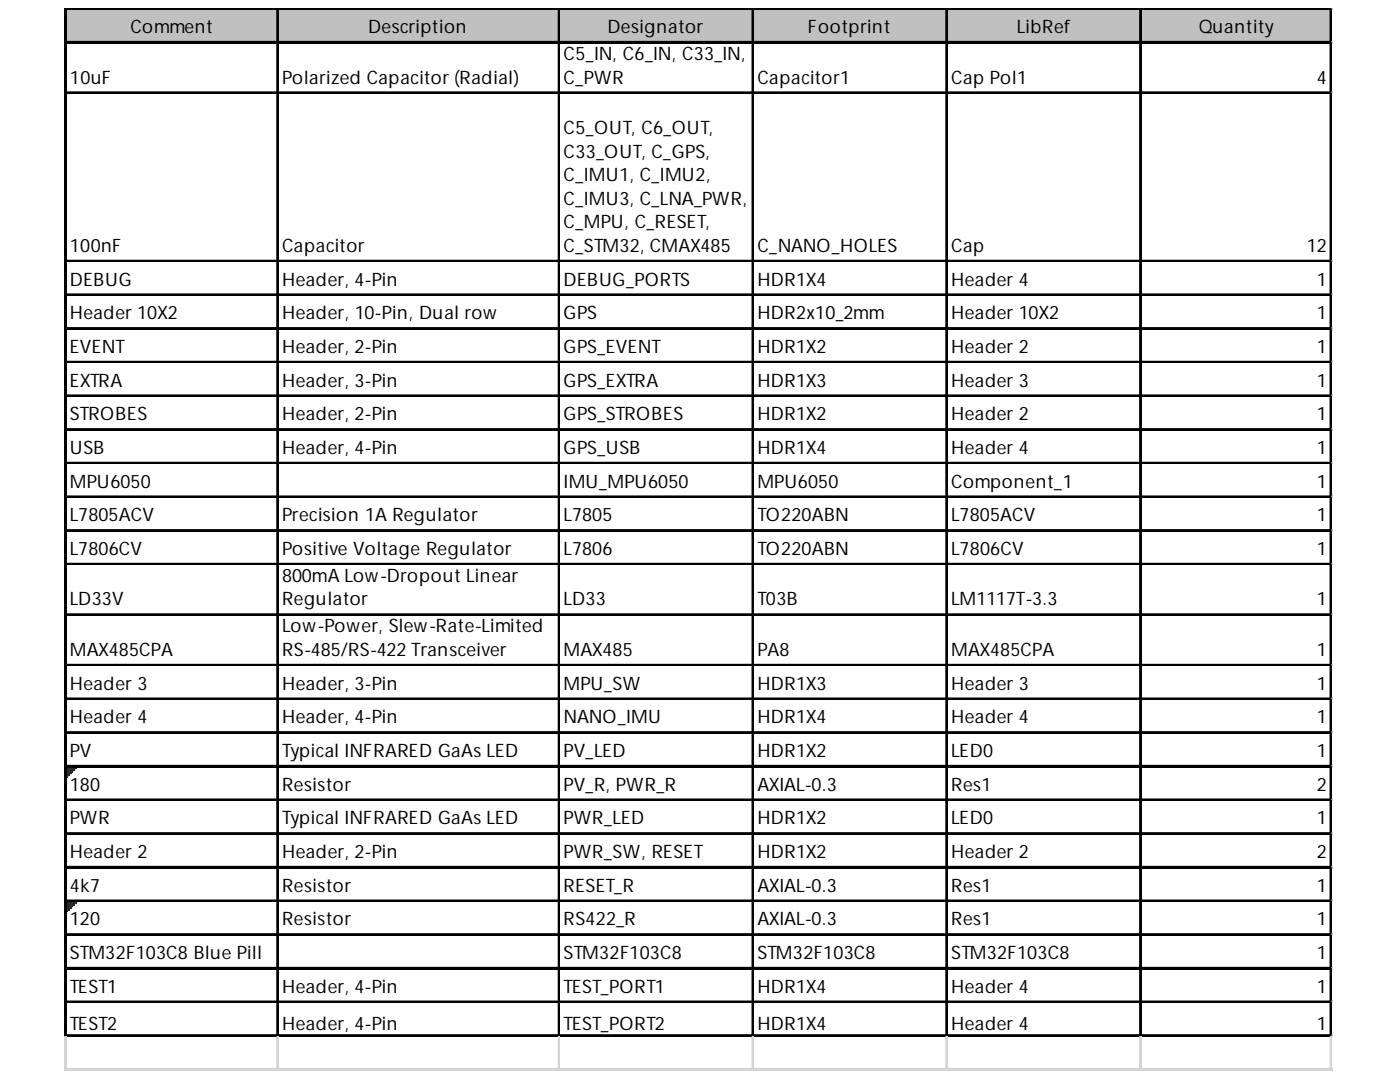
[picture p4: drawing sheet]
<svg xmlns="http://www.w3.org/2000/svg" width="279mm" height="216mm" viewBox="0 0 279 216" stroke-linecap="round" stroke-linejoin="round" font-family="sans-serif">
<defs><g id="words">
<g font-size="3.7">
<text x="26" y="6.6">Comment</text>
<text x="73.5" y="6.6">Description</text>
<text x="112.5" y="12">C5_IN, C6_IN, C33_IN,</text>
<text x="121.2" y="6.6">Designator</text>
<text x="161.2" y="6.6">Footprint</text>
<text x="203" y="6.6">LibRef</text>
<text x="239.3" y="6.6">Quantity</text>
<text x="13.9" y="16.7">10uF</text>
<text x="56.3" y="16.7">Polarized Capacitor(Radial)</text>
<text x="112.5" y="16.7">C_PWR</text>
<text x="151.2" y="16.7">Capacitor1</text>
<text x="189.8" y="16.7">Cap Pol1</text>
<text x="262.8" y="16.7">4</text>
<text x="112.5" y="26.8">C5_OUT, C6_OUT,</text>
<text x="112.5" y="31.5">C33_OUT, C_GPS,</text>
<text x="112.5" y="36.2">C_IMU1, C_IMU2,</text>
<text x="112.5" y="40.9">C_IMU3, C_LNA_PWR,</text>
<text x="112.5" y="45.6">C_MPU, C_RESET,</text>
<text x="13.9" y="50.3">100nF</text>
<text x="56.3" y="50.3">Capacitor</text>
<text x="112.5" y="50.3">C_STM32, CMAX485</text>
<text x="151.2" y="50.3">C_NANO_HOLES</text>
<text x="189.8" y="50.3">Cap</text>
<text x="260.8" y="50.3">12</text>
<text x="13.9" y="57">DEBUG</text>
<text x="56.3" y="57">Header, 4-Pin</text>
<text x="112.5" y="57">DEBUG_PORTS</text>
<text x="151.2" y="57">HDR1X4</text>
<text x="189.8" y="57">Header 4</text>
<text x="262.8" y="57">1</text>
<text x="13.9" y="63.7">Header10X2</text>
<text x="56.3" y="63.7">Header, 10-Pin, Dual row</text>
<text x="112.5" y="63.7">GPS</text>
<text x="151.2" y="63.7">HDR2x10_2mm</text>
<text x="189.8" y="63.7">Header10X2</text>
<text x="262.8" y="63.7">1</text>
<text x="13.9" y="70.4">EVENT</text>
<text x="56.3" y="70.4">Header, 2-Pin</text>
<text x="112.5" y="70.4">GPS_EVENT</text>
<text x="151.2" y="70.4">HDR1X2</text>
<text x="189.8" y="70.4">Header 2</text>
<text x="262.8" y="70.4">1</text>
<text x="13.9" y="77.1">EXTRA</text>
<text x="56.3" y="77.1">Header, 3-Pin</text>
<text x="112.5" y="77.1">GPS_EXTRA</text>
<text x="151.2" y="77.1">HDR1X3</text>
<text x="189.8" y="77.1">Header 3</text>
<text x="262.8" y="77.1">1</text>
<text x="13.9" y="83.9">STROBES</text>
<text x="56.3" y="83.9">Header, 2-Pin</text>
<text x="112.5" y="83.9">GPS_STROBES</text>
<text x="151.2" y="83.9">HDR1X2</text>
<text x="189.8" y="83.9">Header 2</text>
<text x="262.8" y="83.9">1</text>
<text x="13.9" y="90.6">USB</text>
<text x="56.3" y="90.6">Header, 4-Pin</text>
<text x="112.5" y="90.6">GPS_USB</text>
<text x="151.2" y="90.6">HDR1X4</text>
<text x="189.8" y="90.6">Header 4</text>
<text x="262.8" y="90.6">1</text>
<text x="13.9" y="97.3">MPU6050</text>
<text x="112.5" y="97.3">IMU_MPU6050</text>
<text x="151.2" y="97.3">MPU6050</text>
<text x="189.8" y="97.3">Component_1</text>
<text x="262.8" y="97.3">1</text>
<text x="13.9" y="104">L7805ACV</text>
<text x="56.3" y="104">Precision 1A Regulator</text>
<text x="112.5" y="104">L7805</text>
<text x="151.2" y="104">TO220ABN</text>
<text x="189.8" y="104">L7805ACV</text>
<text x="262.8" y="104">1</text>
<text x="13.9" y="110.7">L7806CV</text>
<text x="56.3" y="110.7">Positive Voltage Regulator</text>
<text x="112.5" y="110.7">L7806</text>
<text x="151.2" y="110.7">TO220ABN</text>
<text x="189.8" y="110.7">L7806CV</text>
<text x="262.8" y="110.7">1</text>
<text x="56.3" y="116.1">800mA Low-DropoutLinear</text>
<text x="13.9" y="120.8">LD33V</text>
<text x="56.3" y="120.8">Regulator</text>
<text x="112.5" y="120.8">LD33</text>
<text x="151.2" y="120.8">T03B</text>
<text x="189.8" y="120.8">LM1117T-3.3</text>
<text x="262.8" y="120.8">1</text>
<text x="13.9" y="130.9">MAX485CPA</text>
<text x="56.3" y="126.2">Low-Power, Slew-Rate-Limited</text>
<text x="56.3" y="130.9">RS-485/RS-422 Transceiver</text>
<text x="112.5" y="130.9">MAX485</text>
<text x="151.2" y="130.9">PA8</text>
<text x="189.8" y="130.9">MAX485CPA</text>
<text x="262.8" y="130.9">1</text>
<text x="13.9" y="137.6">Header 3</text>
<text x="56.3" y="137.6">Header, 3-Pin</text>
<text x="112.5" y="137.6">MPU_SW</text>
<text x="151.2" y="137.6">HDR1X3</text>
<text x="189.8" y="137.6">Header 3</text>
<text x="262.8" y="137.6">1</text>
<text x="13.9" y="144.3">Header 4</text>
<text x="56.3" y="144.3">Header, 4-Pin</text>
<text x="112.5" y="144.3">NANO_IMU</text>
<text x="151.2" y="144.3">HDR1X4</text>
<text x="189.8" y="144.3">Header 4</text>
<text x="262.8" y="144.3">1</text>
<text x="13.9" y="151.1">PV</text>
<text x="56.3" y="151.1">Typical INFRARED GaAsLED</text>
<text x="112.5" y="151.1">PV_LED</text>
<text x="151.2" y="151.1">HDR1X2</text>
<text x="189.8" y="151.1">LED0</text>
<text x="262.8" y="151.1">1</text>
<text x="13.9" y="157.8">180</text>
<text x="56.3" y="157.8">Resistor</text>
<text x="112.5" y="157.8">PV_R, PWR_R</text>
<text x="151.2" y="157.8">AXIAL-0.3</text>
<text x="189.8" y="157.8">Res1</text>
<text x="262.8" y="157.8">2</text>
<text x="13.9" y="164.5">PWR</text>
<text x="56.3" y="164.5">Typical INFRARED GaAsLED</text>
<text x="112.5" y="164.5">PWR_LED</text>
<text x="151.2" y="164.5">HDR1X2</text>
<text x="189.8" y="164.5">LED0</text>
<text x="262.8" y="164.5">1</text>
<text x="13.9" y="171.2">Header 2</text>
<text x="56.3" y="171.2">Header, 2-Pin</text>
<text x="112.5" y="171.2">PWR_SW, RESET</text>
<text x="151.2" y="171.2">HDR1X2</text>
<text x="189.8" y="171.2">Header 2</text>
<text x="262.8" y="171.2">2</text>
<text x="13.9" y="177.9">4k7</text>
<text x="56.3" y="177.9">Resistor</text>
<text x="112.5" y="177.9">RESET_R</text>
<text x="151.2" y="177.9">AXIAL-0.3</text>
<text x="189.8" y="177.9">Res1</text>
<text x="262.8" y="177.9">1</text>
<text x="13.9" y="184.6">120</text>
<text x="56.3" y="184.6">Resistor</text>
<text x="112.5" y="184.6">RS422_R</text>
<text x="151.2" y="184.6">AXIAL-0.3</text>
<text x="189.8" y="184.6">Res1</text>
<text x="262.8" y="184.6">1</text>
<text x="13.9" y="191.4">STM32F103C8 Blue Pill</text>
<text x="112.5" y="191.4">STM32F103C8</text>
<text x="151.2" y="191.4">STM32F103C8</text>
<text x="189.8" y="191.4">STM32F103C8</text>
<text x="262.8" y="191.4">1</text>
<text x="13.9" y="198.1">TEST1</text>
<text x="56.3" y="198.1">Header, 4-Pin</text>
<text x="112.5" y="198.1">TEST_PORT1</text>
<text x="151.2" y="198.1">HDR1X4</text>
<text x="189.8" y="198.1">Header 4</text>
<text x="262.8" y="198.1">1</text>
<text x="13.9" y="205.5">TEST2</text>
<text x="56.3" y="205.5">Header, 4-Pin</text>
<text x="112.5" y="205.5">TEST_PORT2</text>
<text x="151.2" y="205.5">HDR1X4</text>
<text x="189.8" y="205.5">Header 4</text>
<text x="262.8" y="205.5">1</text>
</g>
</g></defs>
<path d="M13.2 1.9h252.6v6.8h-252.6z" fill="#c0c0c0"/>
<path d="M13.3 153.1h2M13.3 153.3h2M13.3 153.4h1.6" fill="none" stroke="#008000" stroke-width=".34"/>
<path d="M13.3 153.4h1.6v.4h-1.6z" fill="#008000"/>
<path d="M13.3 153.8h1.3" fill="none" stroke="#008000" stroke-width=".34"/>
<path d="M13.3 153.8h1.3v.3h-1.3z" fill="#008000"/>
<path d="M13.3 154.1h1" fill="none" stroke="#008000" stroke-width=".34"/>
<path d="M13.3 154.1h1v.4h-1z" fill="#008000"/>
<path d="M13.3 154.5h.6" fill="none" stroke="#008000" stroke-width=".34"/>
<path d="M13.3 154.5h.6v.3h-.6z" fill="#008000"/>
<path d="M13.3 154.8h.3" fill="none" stroke="#008000" stroke-width=".34"/>
<path d="M13.3 154.8h.3v.3h-.3z" fill="#008000"/>
<path d="M13.3 180h2M13.3 180.2h2M13.3 180.3h1.6" fill="none" stroke="#008000" stroke-width=".34"/>
<path d="M13.3 180.3h1.6v.4h-1.6z" fill="#008000"/>
<path d="M13.3 180.7h1.3" fill="none" stroke="#008000" stroke-width=".34"/>
<path d="M13.3 180.7h1.3v.3h-1.3z" fill="#008000"/>
<path d="M13.3 181h1" fill="none" stroke="#008000" stroke-width=".34"/>
<path d="M13.3 181h1v.3h-1z" fill="#008000"/>
<path d="M13.3 181.3h.6" fill="none" stroke="#008000" stroke-width=".34"/>
<path d="M13.3 181.3h.6v.4h-.6z" fill="#008000"/>
<path d="M13.3 181.7h.3" fill="none" stroke="#008000" stroke-width=".34"/>
<path d="M13.3 181.7h.3v.3h-.3z" fill="#008000"/>
<g fill="none" stroke="#000" stroke-width=".34">
<path d="M12.9 1.6v205.3M13.1 1.6v205.3M13.3 1.6h252.5M13.3 1.8h252.5M13.3 8.3h252.5M13.3 8.5h252.5M13.3 18.4h252.5M13.3 18.6h252.5M55.3 1.9v205M55.5 1.9v205M111.5 1.9v205M111.6 1.9v205"/>
<path d="M150.1 1.9v205M150.3 1.9v205M188.8 1.9v205M189 1.9v205M227.5 1.9v205M227.7 1.9v205M265.5 1.9v205M265.7 1.9v205M13.3 52h252.5M13.3 52.2h252.5M13.3 58.7h252.5M13.3 58.9h252.5"/>
<path d="M13.3 65.4h252.5M13.3 65.6h252.5M13.3 72.2h252.5M13.3 72.3h252.5M13.3 78.9h252.5M13.3 79h252.5M13.3 85.6h252.5M13.3 85.8h252.5M13.3 92.3h252.5M13.3 92.5h252.5M13.3 99h252.5M13.3 99.2h252.5"/>
<path d="M13.3 105.7h252.5M13.3 105.9h252.5M13.3 112.5h252.5M13.3 112.6h252.5M13.3 122.5h252.5M13.3 122.7h252.5M13.3 132.6h252.5M13.3 132.8h252.5M13.3 139.3h252.5M13.3 139.5h252.5M13.3 146.1h252.5M13.3 146.2h252.5"/>
<path d="M13.3 152.8h252.5M13.3 152.9h252.5M13.3 159.5h252.5M13.3 159.7h252.5M13.3 166.2h252.5M13.3 166.4h252.5M13.3 172.9h252.5M13.3 173.1h252.5M13.3 179.7h252.5M13.3 179.8h252.5M13.3 186.4h252.5M13.3 186.5h252.5"/>
<path d="M13.3 193.1h252.5M13.3 193.3h252.5M13.3 199.8h252.5M13.3 200h252.5M13.3 206.5h252.5M13.3 206.7h252.5"/>
</g>
<g fill="none" stroke="#d4d4d4" stroke-width=".34">
<path d="M265.8 1.6h.1M12.9 206.9v6.7M13.1 206.9v6.7M55.3 206.9v6.7M55.5 206.9v6.7M111.5 206.9v6.7M111.6 206.9v6.7M150.1 206.9v6.7M150.3 206.9v6.7M188.8 206.9v6.7M189 206.9v6.7M227.5 206.9v6.7"/>
<path d="M227.7 206.9v6.7M265.5 206.9v6.7M265.7 206.9v6.7"/>
</g>
<path d="M265.8 1.6l.1 .3z" fill="#d4d4d4"/>
<path d="M265.8 8.3h.1" fill="none" stroke="#d4d4d4" stroke-width=".34"/>
<path d="M265.8 8.3l.1 .4z" fill="#d4d4d4"/>
<path d="M265.8 18.4h.1" fill="none" stroke="#d4d4d4" stroke-width=".34"/>
<path d="M265.8 18.4l.1 .3z" fill="#d4d4d4"/>
<path d="M265.8 52h.1" fill="none" stroke="#d4d4d4" stroke-width=".34"/>
<path d="M265.8 52l.1 .3z" fill="#d4d4d4"/>
<path d="M265.8 58.7h.1" fill="none" stroke="#d4d4d4" stroke-width=".34"/>
<path d="M265.8 58.7l.1 .4z" fill="#d4d4d4"/>
<path d="M265.8 65.4h.1" fill="none" stroke="#d4d4d4" stroke-width=".34"/>
<path d="M265.8 65.4l.1 .4z" fill="#d4d4d4"/>
<path d="M265.8 72.2h.1" fill="none" stroke="#d4d4d4" stroke-width=".34"/>
<path d="M265.8 72.2l.1 .3z" fill="#d4d4d4"/>
<path d="M265.8 78.9h.1" fill="none" stroke="#d4d4d4" stroke-width=".34"/>
<path d="M265.8 78.9l.1 .3z" fill="#d4d4d4"/>
<path d="M265.8 85.6h.1" fill="none" stroke="#d4d4d4" stroke-width=".34"/>
<path d="M265.8 85.6l.1 .3z" fill="#d4d4d4"/>
<path d="M265.8 92.3h.1" fill="none" stroke="#d4d4d4" stroke-width=".34"/>
<path d="M265.8 92.3l.1 .3z" fill="#d4d4d4"/>
<path d="M265.8 99h.1" fill="none" stroke="#d4d4d4" stroke-width=".34"/>
<path d="M265.8 99l.1 .4z" fill="#d4d4d4"/>
<path d="M265.8 105.7h.1" fill="none" stroke="#d4d4d4" stroke-width=".34"/>
<path d="M265.8 105.7l.1 .4z" fill="#d4d4d4"/>
<path d="M265.8 112.5h.1" fill="none" stroke="#d4d4d4" stroke-width=".34"/>
<path d="M265.8 112.5l.1 .3z" fill="#d4d4d4"/>
<path d="M265.8 122.5h.1" fill="none" stroke="#d4d4d4" stroke-width=".34"/>
<path d="M265.8 122.5l.1 .4z" fill="#d4d4d4"/>
<path d="M265.8 132.6h.1" fill="none" stroke="#d4d4d4" stroke-width=".34"/>
<path d="M265.8 132.6l.1 .4z" fill="#d4d4d4"/>
<path d="M265.8 139.3h.1" fill="none" stroke="#d4d4d4" stroke-width=".34"/>
<path d="M265.8 139.3l.1 .4z" fill="#d4d4d4"/>
<path d="M265.8 146.1h.1" fill="none" stroke="#d4d4d4" stroke-width=".34"/>
<path d="M265.8 146.1l.1 .3z" fill="#d4d4d4"/>
<path d="M265.8 152.8h.1" fill="none" stroke="#d4d4d4" stroke-width=".34"/>
<path d="M265.8 152.8l.1 .3z" fill="#d4d4d4"/>
<path d="M265.8 159.5h.1" fill="none" stroke="#d4d4d4" stroke-width=".34"/>
<path d="M265.8 159.5l.1 .3z" fill="#d4d4d4"/>
<path d="M265.8 166.2h.1" fill="none" stroke="#d4d4d4" stroke-width=".34"/>
<path d="M265.8 166.2l.1 .4z" fill="#d4d4d4"/>
<path d="M265.8 172.9h.1" fill="none" stroke="#d4d4d4" stroke-width=".34"/>
<path d="M265.8 172.9l.1 .4z" fill="#d4d4d4"/>
<path d="M265.8 179.7h.1" fill="none" stroke="#d4d4d4" stroke-width=".34"/>
<path d="M265.8 179.7l.1 .3z" fill="#d4d4d4"/>
<path d="M265.8 186.4h.1" fill="none" stroke="#d4d4d4" stroke-width=".34"/>
<path d="M265.8 186.4l.1 .3z" fill="#d4d4d4"/>
<path d="M265.8 193.1h.1" fill="none" stroke="#d4d4d4" stroke-width=".34"/>
<path d="M265.8 193.1l.1 .3z" fill="#d4d4d4"/>
<path d="M265.8 199.8h.1" fill="none" stroke="#d4d4d4" stroke-width=".34"/>
<path d="M265.8 199.8l.1 .3z" fill="#d4d4d4"/>
<path d="M265.8 206.5h.1" fill="none" stroke="#d4d4d4" stroke-width=".34"/>
<path d="M265.8 206.5l.1 .4z" fill="#d4d4d4"/>
<path d="M12.9 213.2h253M12.9 213.4h253" fill="none" stroke="#d4d4d4" stroke-width=".34"/>
<use href="#words"/>
</svg>
